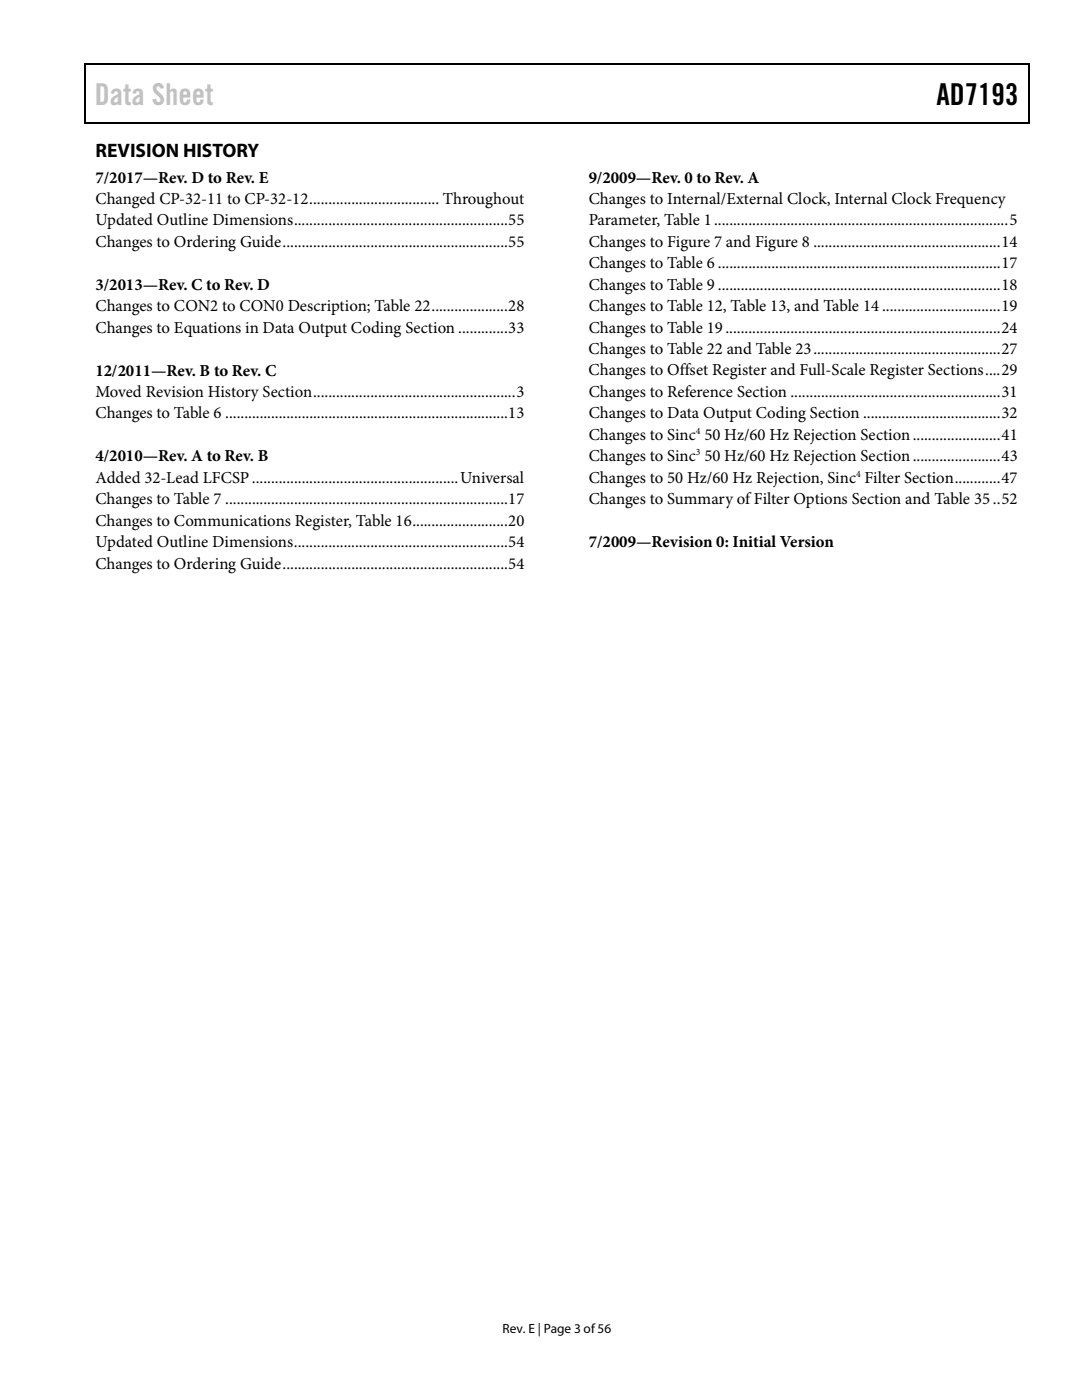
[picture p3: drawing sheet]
<svg xmlns="http://www.w3.org/2000/svg" width="216mm" height="279mm" viewBox="0 0 216 279" stroke-linecap="round" stroke-linejoin="round" font-family="sans-serif">
<defs><g id="words">
<text font-size="6" fill="#c1c1c1" x="18.9" y="20.9">Data Sheet</text>
<text font-size="6" x="186.9" y="20.9">AD7193</text>
<text font-size="3.9" x="19" y="31.3">REVISION HISTORY</text>
<g font-size="3.3">
<text x="19" y="40.7">Changed CP-32-11 to CP-32-12.................................. Throughout</text>
<text x="19" y="36.4">7/2017—Rev. D to Rev. E</text>
<text x="117.5" y="36.4">9/2009—Rev. 0 to Rev. A</text>
<text x="117.5" y="40.7">Changes to Internal/External Clock, Internal Clock Frequency</text>
<text x="19" y="45">Updated Outline Dimensions........................................................55</text>
<text x="117.5" y="45">Parameter, Table 1.............................................................................5</text>
<text x="19" y="49.3">Changes to Ordering Guide...........................................................55</text>
<text x="117.5" y="49.2">Changes to Figure 7 and Figure 8 .................................................14</text>
<text x="117.5" y="53.5">Changes to Table 6 ..........................................................................17</text>
<text x="19" y="57.9">3/2013—Rev. C to Rev. D</text>
<text x="117.5" y="57.8">Changes to Table 9 ..........................................................................18</text>
<text x="19" y="62.1">Changes to CON2 to CON0 Description; Table 22....................28</text>
<text x="117.5" y="62.1">Changes to Table 12, Table 13, and Table 14 ...............................19</text>
<text x="19" y="66.4">Changes to Equations in Data Output Coding Section .............33</text>
<text x="117.5" y="70.7">Changes to Table 22 and Table 23.................................................27</text>
<text x="117.5" y="66.4">Changes to Table 19........................................................................24</text>
<text x="19" y="75">12/2011—Rev. B to Rev. C</text>
<text x="117.5" y="74.9">Changes to Offset Register and Full-Scale Register Sections....29</text>
<text x="19" y="79.2">Moved Revision History Section.....................................................3</text>
<text x="19" y="83.5">Changes to Table 6 ..........................................................................13</text>
<text x="117.5" y="79.2">Changes to Reference Section .......................................................31</text>
<text x="117.5" y="83.5">Changes to Data Output Coding Section ....................................32</text>
<text x="117.5" y="87.8">Changes to Sinc 50 Hz/60 Hz Rejection Section.......................41</text>
<text x="19" y="92.1">4/2010—Rev. A to Rev. B</text>
<text x="117.5" y="92.1">Changes to Sinc 50 Hz/60 Hz Rejection Section.......................43</text>
<text x="19" y="100.6">Changes to Table 7 ..........................................................................17</text>
<text x="19" y="96.3">Added 32-Lead LFCSP ......................................................Universal</text>
<text x="117.5" y="100.6">Changes to Summary of Filter Options Section and Table 35..52</text>
<text x="117.5" y="96.3">Changes to 50 Hz/60 Hz Rejection, Sinc Filter Section............47</text>
<text x="19" y="104.9">Changes to Communications Register, Table 16.........................20</text>
<text x="19" y="109.2">Updated Outline Dimensions........................................................54</text>
<text x="19" y="113.5">Changes to Ordering Guide...........................................................54</text>
<text x="117.5" y="109.2">7/2009—Revision 0: Initial Version</text>
</g>
<text font-size="2.7" x="100.3" y="266">Rev. E | Page 3 of56</text>
<g font-size="1.9">
<text x="138.9" y="86.6">4</text>
<text x="138.9" y="90.8">3</text>
<text x="170.8" y="95.1">4</text>
</g>
</g></defs>
<path d="M16.9 12.7h.2v1h-.2zM16.9 12.7h.2v.3h-.2zM128.6 12.7h.3v.3h-.3zM205.1 12.7h.3v1h-.3zM205.1 12.7h.3v.3h-.3zM16.9 24.4h.2v.2h-.2zM128.4 24.4h.2v.2h-.2zM205.1 24.4h.3v.2h-.3z" fill="#000"/>
<path d="M17 13.7v10.7M17.1 12.8h111.5M128.9 12.8h76.2M205.2 13.7v10.7M17.1 24.5h188" fill="none" stroke="#000" stroke-width=".25"/>
<use href="#words"/>
</svg>
